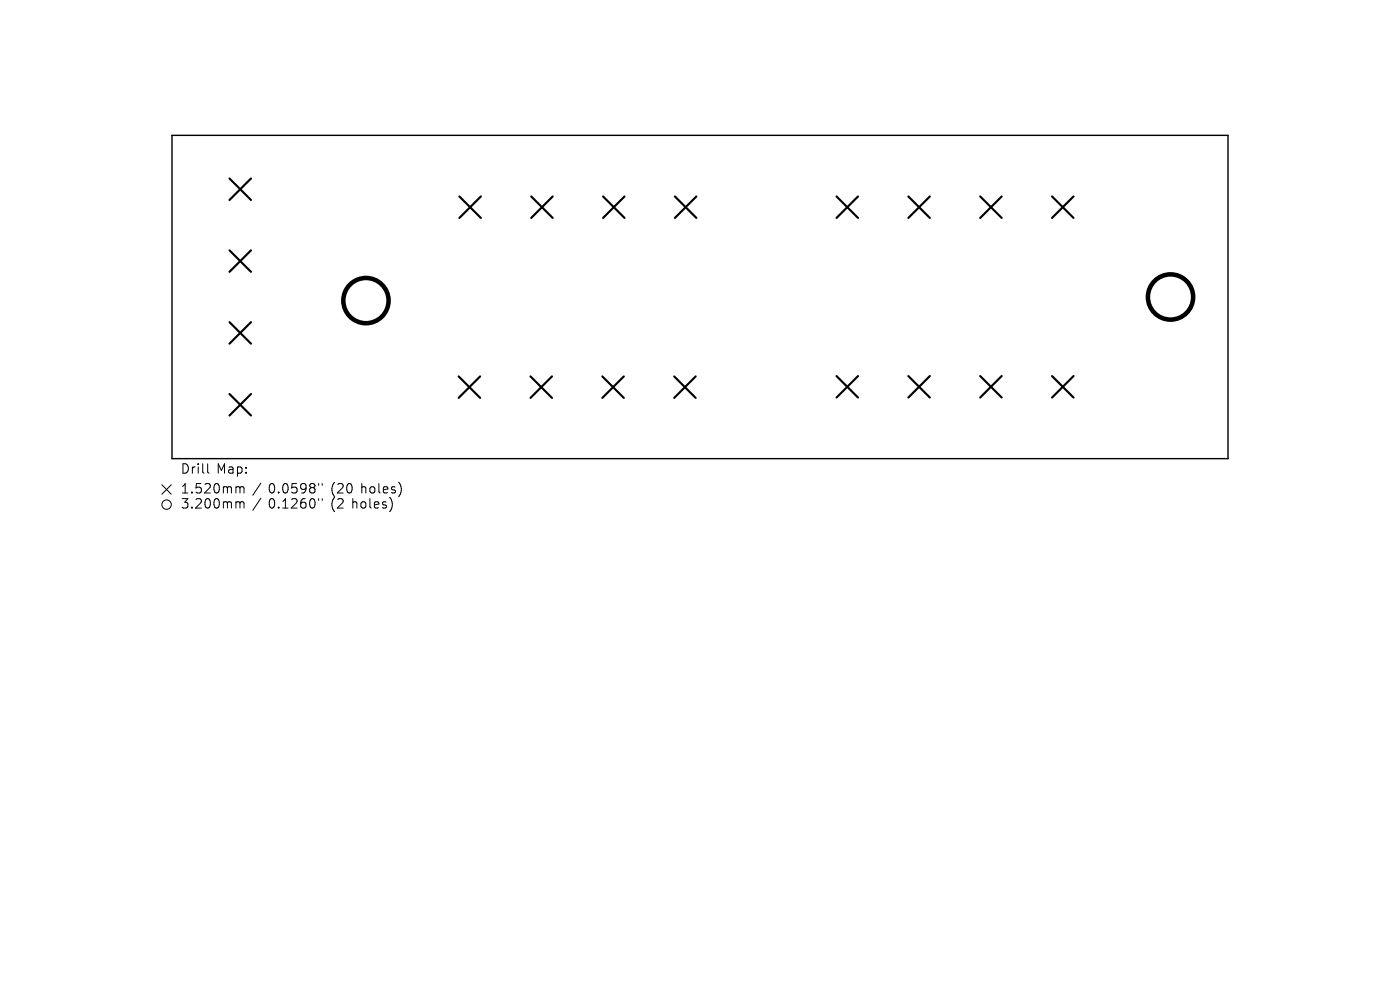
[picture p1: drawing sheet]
<svg xmlns="http://www.w3.org/2000/svg" width="297mm" height="210mm" viewBox="0 0 297 210" stroke-linecap="round" stroke-linejoin="round" font-family="sans-serif">
<defs><g id="words">
<g font-size="2.8">
<text x="38.3" y="100.9">Drill</text>
<text x="45.9" y="100.9">Map:</text>
<text x="38.3" y="105.1">1.520mm</text>
<text x="56.9" y="105.1">0.0598&quot;</text>
<text x="70.2" y="105.1">(20</text>
<text x="76.7" y="105.1">holes)</text>
<text x="38.3" y="108.3">3.200mm</text>
<text x="56.9" y="108.3">0.1260&quot;</text>
<text x="70.2" y="108.3">(2</text>
<text x="74.8" y="108.3">holes)</text>
</g>
</g></defs>
<path d="M36.5 28.7h224v68.6h-224z" fill="none" stroke="#000" stroke-width=".3"/>
<g fill="none" stroke="#000" stroke-width=".46">
<path d="M48.7 37.9l4.5 4.5M53.2 37.9l-4.5 4.5M48.7 53.1l4.5 4.6M53.2 53.1l-4.5 4.6M97.5 41.7l4.5 4.5M102 41.7l-4.5 4.5M112.7 41.7l4.6 4.5M117.3 41.7l-4.6 4.5M127.9 41.7l4.6 4.5M132.5 41.7l-4.6 4.5M143.2 41.7l4.5 4.5M147.7 41.7l-4.5 4.5"/>
<path d="M177.5 41.7l4.5 4.5M182 41.7l-4.5 4.5M192.7 41.7l4.6 4.5M197.3 41.7l-4.6 4.5M207.9 41.7l4.6 4.5M212.5 41.7l-4.6 4.5M223.2 41.7l4.5 4.5M227.7 41.7l-4.5 4.5M48.7 68.3l4.5 4.6M53.2 68.3l-4.5 4.6M97.3 79.8l4.6 4.6M101.9 79.8l-4.6 4.6"/>
<path d="M112.5 79.8l4.6 4.6M117.1 79.8l-4.6 4.6M127.8 79.8l4.5 4.6M132.3 79.8l-4.5 4.6M143 79.8l4.6 4.6M147.6 79.8l-4.6 4.6M177.5 79.8l4.5 4.5M182 79.8l-4.5 4.5M192.7 79.8l4.6 4.5M197.3 79.8l-4.6 4.5M207.9 79.8l4.6 4.5M212.5 79.8l-4.6 4.5"/>
<path d="M223.2 79.8l4.5 4.5M227.7 79.8l-4.5 4.5M48.7 83.6l4.5 4.5M53.2 83.6l-4.5 4.5"/>
</g>
<g fill="none" stroke="#000" stroke-width=".96">
<circle cx="77.6" cy="63.8" r="4.8"/>
<circle cx="248.3" cy="63" r="4.8"/>
</g>
<g fill="none" stroke="#000" stroke-width=".21">
<path d="M44.1 98.4v1.7l.2 .3M34.3 102.8l2 2M36.3 102.8l-2 2M50.6 103.2l.3 .3M50.6 106.4l.3 .3M50.9 103.5v1.1M50.9 106.7v1.1M50.9 103.5l.3-.3 .5 .1 .1 1.3M50.9 106.7l.3-.3 .5 .1 .1 1.3M55.3 102.5l-1.7 2.6M55.3 105.7l-1.7 2.6M67.6 102.6v.4"/>
<path d="M67.6 105.8v.4M68.4 102.6v.4M68.4 105.8v.4M83.1 106.3v1.4M85 103.1v1.4"/>
<circle cx="35.3" cy="107" r="1"/>
</g>
<use href="#words"/>
</svg>
